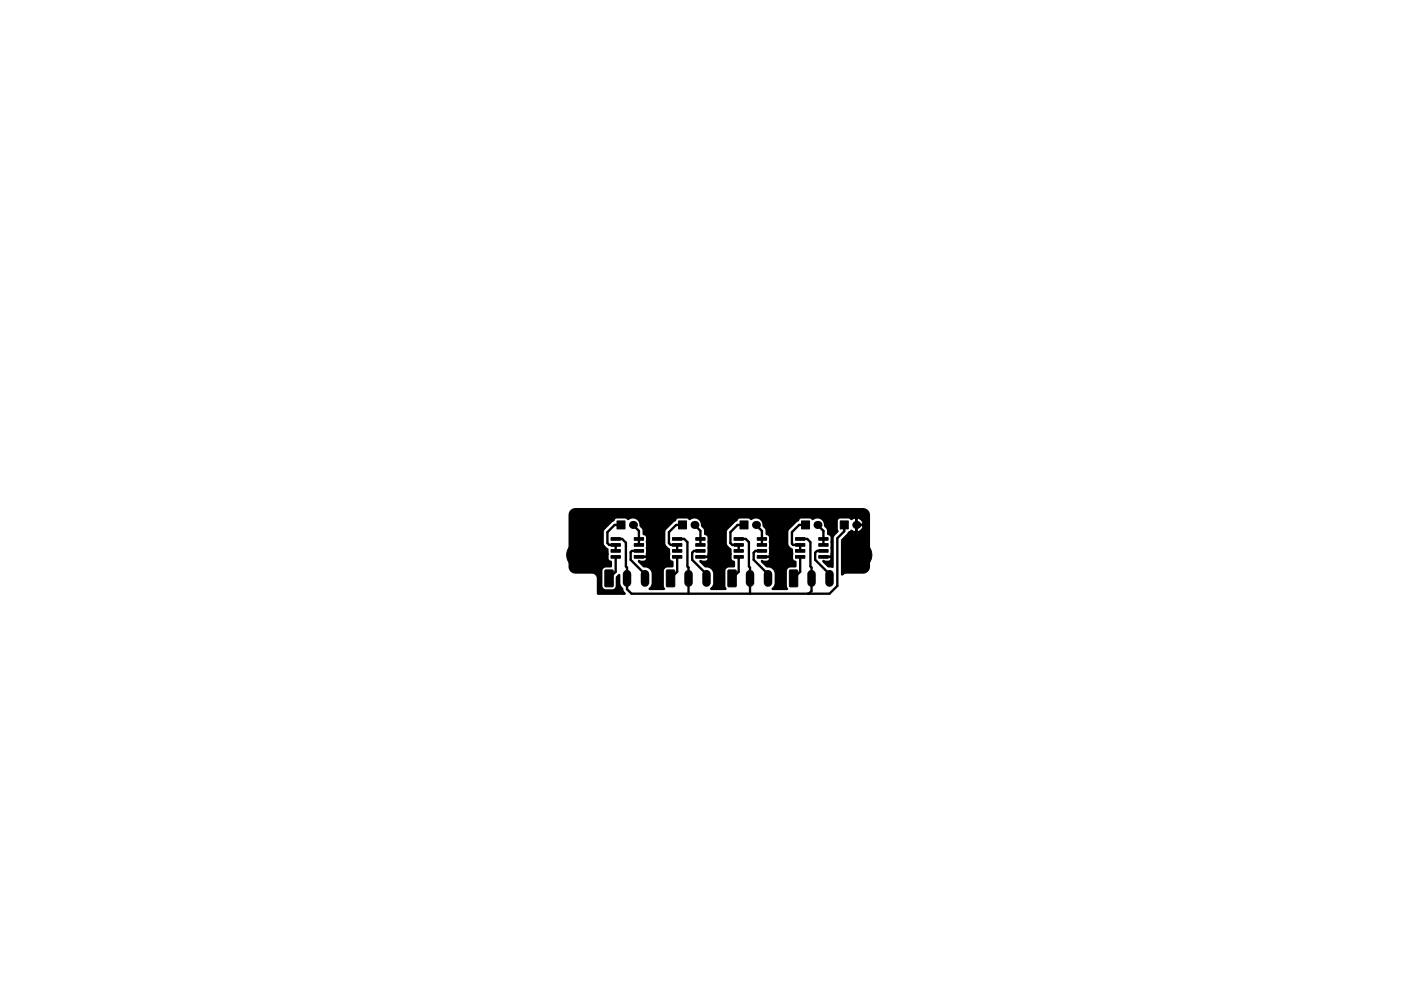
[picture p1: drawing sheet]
<svg xmlns="http://www.w3.org/2000/svg" width="297mm" height="210mm" viewBox="0 0 297 210" stroke-linecap="round" stroke-linejoin="round" font-family="sans-serif">
<g fill="#000">
<circle cx="134.2" cy="111.4" r=".85"/>
<circle cx="147.2" cy="111.4" r=".85"/>
<circle cx="160.3" cy="111.4" r=".85"/>
<circle cx="173.3" cy="111.4" r=".85"/>
<circle cx="181.5" cy="111.4" r=".85"/>
</g>
<g fill="#000" stroke="#000" stroke-width=".21">
<path d="M129.5 114.1h2v.5h-2zM129.5 115.3h2v.6h-2zM129.5 116.6h2v.6h-2zM129.5 117.9h2v.5h-2zM130.8 110.5h1.7v1.7h-1.7zM134.5 117.9h2v.5h-2zM134.5 116.6h2v.6h-2zM134.5 115.3h2v.6h-2zM134.5 114.1h2v.5h-2zM142.6 114.1h2v.5h-2zM142.6 115.3h2v.6h-2zM142.6 116.6h2v.6h-2z"/>
<path d="M142.6 117.9h2v.5h-2zM143.9 110.5h1.7v1.7h-1.7zM147.5 117.9h2v.5h-2zM147.5 116.6h2v.6h-2zM147.5 115.3h2v.6h-2zM147.5 114.1h2v.5h-2zM155.6 114.1h2v.5h-2zM155.6 115.3h2v.6h-2zM155.6 116.6h2v.6h-2zM155.6 117.9h2v.5h-2zM156.9 110.5h1.7v1.7h-1.7zM160.6 117.9h1.9v.5h-1.9z"/>
<path d="M160.6 116.6h1.9v.6h-1.9zM160.6 115.3h1.9v.6h-1.9zM160.6 114.1h1.9v.5h-1.9zM168.7 114.1h1.9v.5h-1.9zM168.7 115.3h1.9v.6h-1.9zM168.7 116.6h1.9v.6h-1.9zM168.7 117.9h1.9v.5h-1.9zM169.9 110.5h1.7v1.7h-1.7zM173.6 117.9h2v.5h-2zM173.6 116.6h2v.6h-2zM173.6 115.3h2v.6h-2zM173.6 114.1h2v.5h-2z"/>
<path d="M178.2 110.5h1.7v1.7h-1.7zM128.3 121l1.5-.1 .2 .2v3.2l-.1 .2h-1.4l-.2-.1zM141.3 121l1.5-.1 .3 .2v3.2l-.2 .2h-1.4l-.2-.1zM154.4 121l1.5-.1 .2 .2v3.2l-.1 .2h-1.5l-.2-.1zM167.4 121l1.5-.1 .2 .2 .1 3.2-.2 .2h-1.4l-.2-.1z"/>
<circle cx="123" cy="117.7" r="2.85"/>
<circle cx="182" cy="117.7" r="2.85"/>
</g>
<path d="M132.9 121.8v1.8M136.8 121.8v1.8M146 121.8v1.8M149.8 121.8v1.8M159 121.8v1.8M162.8 121.8v1.8M172.1 121.8v1.8M175.9 121.8v1.8" fill="none" stroke="#000" stroke-width="1.8"/>
<g fill="none" stroke="#000" stroke-width=".5">
<path d="M130.5 118.2v3.1l-1.4 1.4M131.7 111.4h-1.4l-1.5 1.5v2.3l.4 .4h1.3v1.3M134.2 111.4l1.3 1.2v3M135.5 116.9h-1.5l-.3 .2v1.7l3.1 3v.9M143.6 114.3h1.5l.6 .7v5.2l.3 .2v5.6M143.6 118.2v3.1l-1.4 1.4M144.7 111.4h-1.3l-1.6 1.5v2.3l.4 .4h1.4v1.3M147.2 111.4l1.3 1.2v3M148.5 116.9h-1.4l-.3 .4v1.5l3 3v.9M156.6 114.3h1.5l.7 .7v5.2l.2 .2v5.6M156.6 118.2v3.1l-1.4 1.4M157.7 111.4h-1.3l-1.5 1.5v2.3l.3 .4h1.4v1.3"/>
<path d="M160.3 111.4l1.2 1.2v3M161.5 116.9h-1.3l-.4 .4v1.5l3 3v.9M169.7 114.3h1.4l.7 .7v5.2l.3 .2v5l-.6 .6M169.7 118.2v3.1l-1.4 1.4M170.8 111.4h-1.4l-1.5 1.5v2.5l.3 .2h1.5v1.3M173.3 111.4l1.3 1.2v3M174.6 116.9h-1.4l-.4 .4v1.5l3.1 3v.9M179 111.4v1.3l-1.5 1.5v10.1l-1.6 1.7h-42l-1-1v-4.6l-.2-.2v-5.1l-.8-.8h-1.4"/>
</g>
<path d="M121.1 108.4l.9-.4 61.2 .1 .8 .5 .2 .7v10.9a1.22 1.22 0 0 1-1.2 1.3h-3.6l-.9 .4v-7.3l1.2-1.2 .3-.4 .5-.4 .8 .4 .2-.2v-1.4v1.4a1.12 1.12 0 0 0 1.5-.9l.1-.3-.1-.2h-1.5v-1.4v1.4h1.5l.1-.3-.1-.3-.5-.7a.66 .66 0 0 0-1-.1 .69 .69 0 0 0-1 .1l-.5-.3h-1.8l-.5 .1-.3 .3v2l.2 .5-.9 .9-.2 .6v6.1l-.8-.1-1.1-1.2 .2 .2h.9a.63 .63 0 0 0 .4-1l-1.5-.1h1.5l.2-.1v-3.9a.76 .76 0 0 0-.7-.8v-.9l-.3-.5a.87 .87 0 0 1-.4-1 1.62 1.62 0 0 0-2.6-.8l-.5-.3h-2.2l-2.6 2.7-.1 3.1 .3 .5 .7 .5v1.8a.76 .76 0 0 0 .7 .8v.9h-1a1.01 1.01 0 0 0-1 1.1v3.1l.3 .7h-3.1l.4-.5 .3-.6v-2.2a1.65 1.65 0 0 0-1.9-1.5l-1.1-1.2 .2 .2h.8a.64 .64 0 0 0 .7-.3 .64 .64 0 0 0-.1-.7l-1.6-.1h1.6l.2-.1v-3.9a.76 .76 0 0 0-.7-.8l-.1-.9-.3-.5a.87 .87 0 0 1-.4-1 1.62 1.62 0 0 0-2.6-.8l-.5-.3h-2.1l-2.7 2.7v2.9l.2 .5 .8 .7v2l.2 .4 .5 .2v.9l-1.4 .1-.6 .6-.1 3.5 .3 .7h-3l.4-.5 .2-.6v-2.4a1.65 1.65 0 0 0-1.8-1.3l-1.1-1.2 .2 .2h.8a.64 .64 0 0 0 .6-.3 .64 .64 0 0 0 0-.7l-1.6-.1h1.6l.2-.1v-3.9a.76 .76 0 0 0-.8-.8v-.9l-.3-.5a.87 .87 0 0 1-.4-1 1.62 1.62 0 0 0-2.6-.8l-.5-.3h-2.1l-2.7 2.7-.1 2.9 .3 .5 .7 .7v2l.2 .4 .6 .2v.9l-1.5 .1-.5 .6-.1 3.5 .3 .7h-3.1l.4-.5 .3-.6v-2.4a1.66 1.66 0 0 0-1.9-1.3l-1-1.2 .2 .2h.8a.64 .64 0 0 0 .6-.3 .64 .64 0 0 0-.1-.7l-1.6-.1h1.6l.2-.1v-3.9a.76 .76 0 0 0-.7-.8v-.9l-.4-.5a.87 .87 0 0 1-.3-1 1.62 1.62 0 0 0-2.6-.8l-.5-.3h-2.2l-2.7 2.7v2.9l.3 .5 .7 .7v2l.2 .4 .5 .2v.9l-1.4 .1-.6 .6v3.5a1.01 1.01 0 0 0 1 1h1.5l.5-.3 .3-.5v-2l.5-.5v1.9l.3 .6 .3 .4 .2 .7 .4 .4h-5.7v-3.3l-.4-.9-.9-.3-3.7-.1-.7-.3-.2-.4-.1-11.4z" fill="#000" stroke="#000" stroke-width=".5"/>
</svg>
